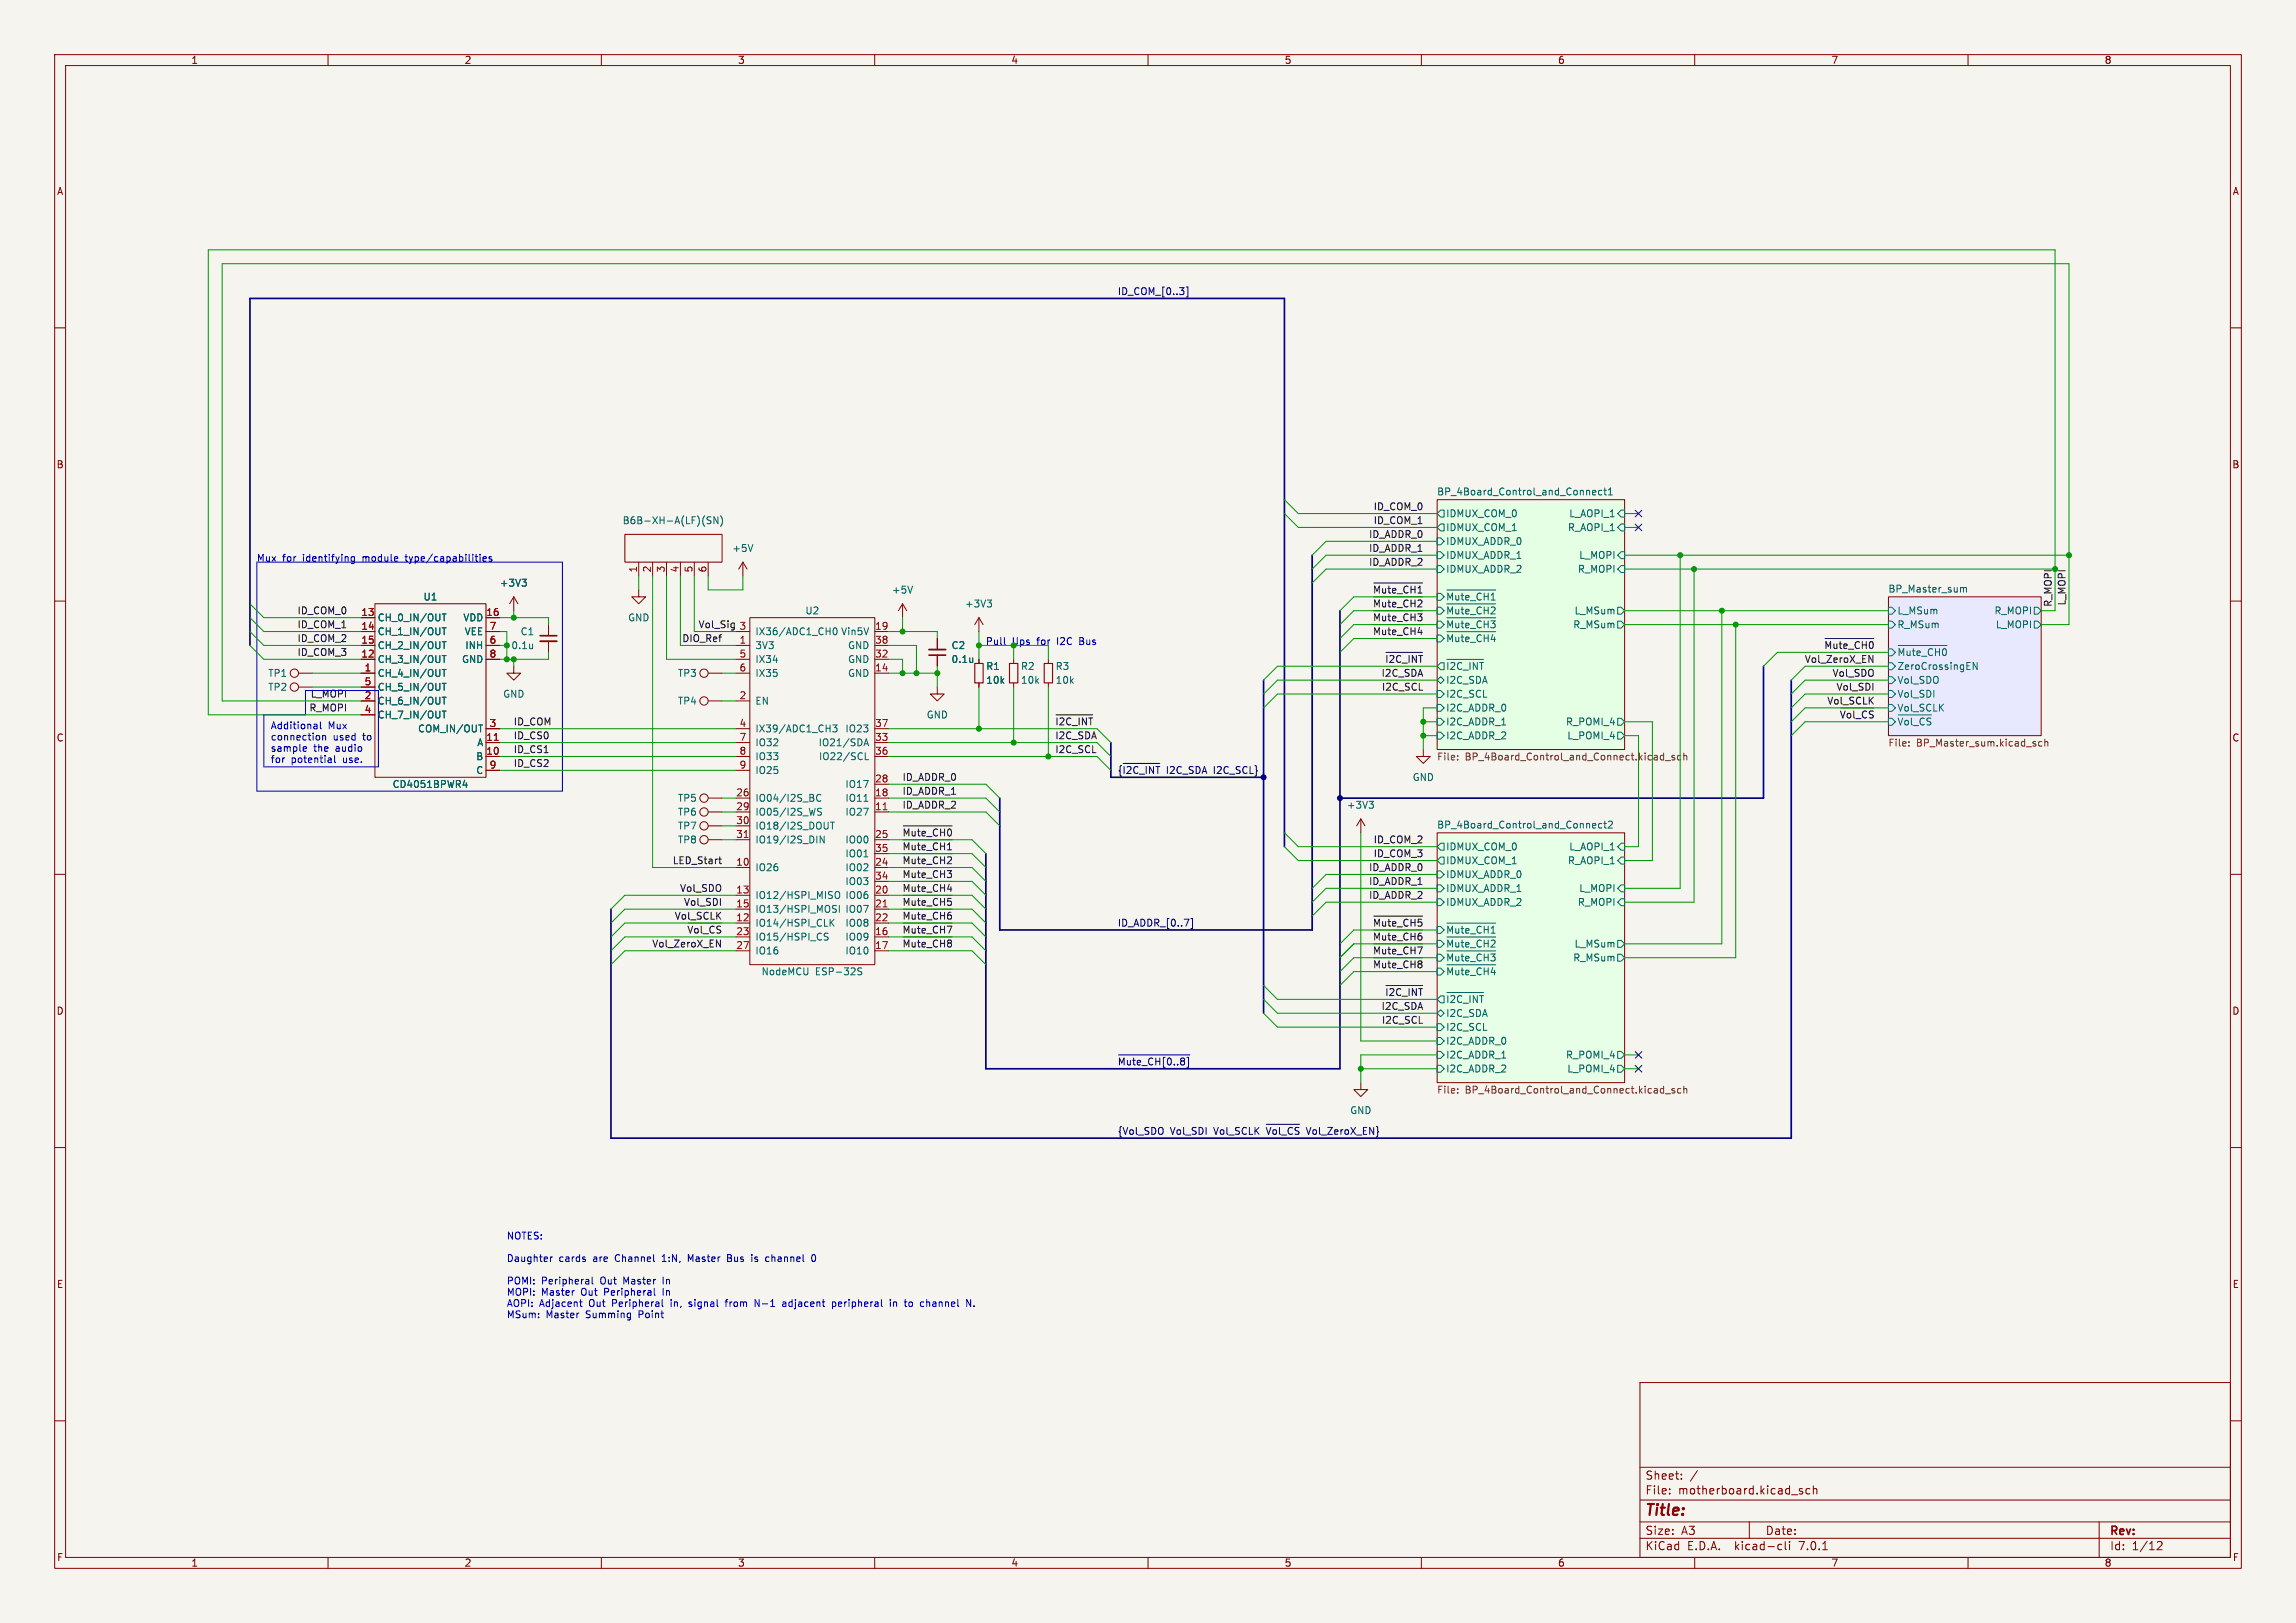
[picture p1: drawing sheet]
<svg xmlns="http://www.w3.org/2000/svg" width="420mm" height="297mm" viewBox="0 0 420 297" stroke-linecap="round" stroke-linejoin="round" font-family="sans-serif">
<defs><g id="words">
<text font-size="2.8" fill="#840000" x="301" y="277.8">Title:</text>
<g font-size="2.1" fill="#840000">
<text x="301" y="273.6">File:</text>
<text x="301" y="270.9">Sheet:</text>
<text x="307" y="273.6">motherboard.kicad_sch</text>
<text x="301" y="281">Size:</text>
<text x="307.6" y="281">A3</text>
<text x="323" y="281">Date:</text>
<text x="386" y="281.2">Rev:</text>
<text x="301" y="283.8">KiCad</text>
<text x="308.6" y="283.8">E.D.A.</text>
<text x="317.4" y="283.8">kicad-cli</text>
<text x="329.2" y="283.8">7.0.1</text>
<text x="386" y="283.8">Id:</text>
<text x="390" y="283.8">1/12</text>
</g>
<g font-size="1.8" fill="#840000">
<text x="35" y="11.8">1</text>
<text x="85" y="11.8">2</text>
<text x="135" y="11.8">3</text>
<text x="185" y="11.8">4</text>
<text x="235" y="11.8">5</text>
<text x="285" y="11.8">6</text>
<text x="335" y="11.8">7</text>
<text x="385" y="11.8">8</text>
<text x="10.4" y="35.8">A</text>
<text x="408.4" y="35.8">A</text>
<text x="10.3" y="85.8">B</text>
<text x="408.3" y="85.8">B</text>
<text x="10.3" y="135.8">C</text>
<text x="408.3" y="135.8">C</text>
<text x="10.3" y="185.8">D</text>
<text x="408.3" y="185.8">D</text>
<text x="10.4" y="235.8">E</text>
<text x="408.3" y="235.8">E</text>
<text x="10.4" y="285.8">F</text>
<text x="35" y="286.8">1</text>
<text x="85" y="286.8">2</text>
<text x="135" y="286.8">3</text>
<text x="185" y="286.8">4</text>
<text x="235" y="286.8">5</text>
<text x="285" y="286.8">6</text>
<text x="335" y="286.8">7</text>
<text x="385" y="286.8">8</text>
<text x="408.4" y="285.8">F</text>
</g>
<g font-size="1.8" fill="#000084">
<text x="204.5" y="54.1">ID_COM_[0..3]</text>
<text x="204.5" y="141.7">{~{I2C_INT}I2C_SDA</text>
<text x="222.1" y="141.7">I2C_SCL}</text>
<text x="204.5" y="169.6">ID_ADDR_[0..7]</text>
<text x="204.5" y="195">~{Mute_CH[0..8]}</text>
<text x="204.5" y="207.7">{Vol_SDO</text>
<text x="214.1" y="207.7">Vol_SDI</text>
<text x="222.1" y="207.7">Vol_SCLK</text>
<text x="231.9" y="207.7">~{Vol_CS}Vol_ZeroX_EN}</text>
</g>
<g font-size="1.8" fill="#0f0f0f">
<text x="251.2" y="96">ID_COM_1</text>
<text x="251.2" y="93.4">ID_COM_0</text>
<text x="250.3" y="98.5">ID_ADDR_0</text>
<text x="250.3" y="101.1">ID_ADDR_1</text>
<text x="250.3" y="103.6">ID_ADDR_2</text>
<text x="54.3" y="112.5">ID_COM_0</text>
<text x="251" y="108.7">~{Mute_CH1}</text>
<text x="251" y="111.2">~{Mute_CH2}</text>
<text x="251" y="113.8">~{Mute_CH3}</text>
<text x="375.4" y="111.2" transform="rotate(-90 375.4 111.2)">R_MOPI</text>
<text x="377.9" y="110.9" transform="rotate(-90 377.9 110.9)">L_MOPI</text>
<text x="54.3" y="115">ID_COM_1</text>
<text x="54.3" y="117.6">ID_COM_2</text>
<text x="124.7" y="117.6">DIO_Ref</text>
<text x="127.7" y="115">Vol_Sig</text>
<text x="251" y="116.3">~{Mute_CH4}</text>
<text x="333.6" y="118.8">~{Mute_CH0}</text>
<text x="54.3" y="120.1">ID_COM_3</text>
<text x="252.6" y="123.9">I2C_SDA</text>
<text x="253.3" y="121.4">~{I2C_INT}</text>
<text x="330" y="121.4">Vol_ZeroX_EN</text>
<text x="335.1" y="123.9">Vol_SDO</text>
<text x="56.5" y="130.3">R_MOPI</text>
<text x="56.7" y="127.7">L_MOPI</text>
<text x="252.7" y="126.5">I2C_SCL</text>
<text x="334.1" y="129">Vol_SCLK</text>
<text x="335.8" y="126.5">Vol_SDI</text>
<text x="336.4" y="131.5">~{Vol_CS}</text>
<text x="94" y="135.4">ID_CS0</text>
<text x="94" y="137.9">ID_CS1</text>
<text x="94" y="132.8">ID_COM</text>
<text x="193" y="135.4">I2C_SDA</text>
<text x="193" y="132.8">~{I2C_INT}</text>
<text x="193" y="137.9">I2C_SCL</text>
<text x="94" y="140.4">ID_CS2</text>
<text x="165.1" y="143">ID_ADDR_0</text>
<text x="165.1" y="148.1">ID_ADDR_2</text>
<text x="165.1" y="145.5">ID_ADDR_1</text>
<text x="165.1" y="153.1">~{Mute_CH0}</text>
<text x="165.1" y="155.7">~{Mute_CH1}</text>
<text x="251.2" y="154.4">ID_COM_2</text>
<text x="122.9" y="158.2">LED_Start</text>
<text x="165.1" y="158.2">~{Mute_CH2}</text>
<text x="165.1" y="160.8">~{Mute_CH3}</text>
<text x="250.3" y="159.5">ID_ADDR_0</text>
<text x="251.2" y="156.9">ID_COM_3</text>
<text x="124.3" y="163.3">Vol_SDO</text>
<text x="125" y="165.8">Vol_SDI</text>
<text x="165.1" y="163.3">~{Mute_CH4}</text>
<text x="165.1" y="165.8">~{Mute_CH5}</text>
<text x="250.3" y="164.6">ID_ADDR_2</text>
<text x="250.3" y="162">ID_ADDR_1</text>
<text x="119.2" y="173.5">Vol_ZeroX_EN</text>
<text x="123.3" y="168.4">Vol_SCLK</text>
<text x="125.6" y="170.9">~{Vol_CS} 23</text>
<text x="165.1" y="168.4">~{Mute_CH6}</text>
<text x="165.1" y="173.5">~{Mute_CH8}</text>
<text x="165.1" y="170.9">~{Mute_CH7}</text>
<text x="251" y="172.2">~{Mute_CH6}</text>
<text x="251" y="169.6">~{Mute_CH5}</text>
<text x="251" y="177.3">~{Mute_CH8}</text>
<text x="251" y="174.7">~{Mute_CH7}</text>
<text x="252.6" y="184.9">I2C_SDA</text>
<text x="253.3" y="182.3">~{I2C_INT}</text>
<text x="252.7" y="187.4">I2C_SCL</text>
</g>
<g font-size="1.8" fill="#006464">
<text x="262.9" y="90.7">BP_4Board_Control_and_Connect1</text>
<text x="264.5" y="94.8">IDMUX_COM_0</text>
<text x="286.9" y="94.8">L_AOPI_1</text>
<text x="113.8" y="96.1">B6B-XH-A(LF)(SN)</text>
<text x="133.9" y="101.2">+5V</text>
<text x="264.5" y="97.3">IDMUX_COM_1</text>
<text x="264.5" y="99.9">IDMUX_ADDR_0</text>
<text x="286.7" y="97.3">R_AOPI_1</text>
<text x="91.4" y="107.5">+3V3</text>
<text x="264.5" y="102.4">IDMUX_ADDR_1</text>
<text x="264.5" y="105">IDMUX_ADDR_2</text>
<text x="288.5" y="105">R_MOPI</text>
<text x="288.7" y="102.4">L_MOPI</text>
<text x="69.1" y="113.9">CH_0_IN/OUT</text>
<text x="77.4" y="110">U1</text>
<text x="84.6" y="113.9">VDD</text>
<text x="114.8" y="113.9">GND</text>
<text x="147.3" y="112.6">U2</text>
<text x="163.1" y="108.8">+5V</text>
<text x="176.5" y="111.3">+3V3</text>
<text x="264.5" y="113.2">~{Mute_CH2}</text>
<text x="264.5" y="110.7">~{Mute_CH1}</text>
<text x="287.9" y="112.6">L_MSum</text>
<text x="345.4" y="108.5">BP_Master_sum</text>
<text x="347.1" y="112.6">L_MSum</text>
<text x="364.7" y="112.6">R_MOPI</text>
<text x="69.1" y="116.4">CH_1_IN/OUT</text>
<text x="69.1" y="118.9">CH_2_IN/OUT</text>
<text x="84.9" y="116.4">VEE</text>
<text x="85" y="118.9">INH</text>
<text x="93.5" y="118.9">0.1u</text>
<text x="95.2" y="116.4">C1</text>
<text x="138.2" y="118.9">3V3</text>
<text x="138.2" y="116.4">IX36/ADC1_CH0</text>
<text x="153.7" y="116.4">Vin5V</text>
<text x="155" y="118.9">GND</text>
<text x="174" y="118.9">C2</text>
<text x="264.5" y="115.7">~{Mute_CH3}</text>
<text x="264.5" y="118.3">~{Mute_CH4}</text>
<text x="287.7" y="115.1">R_MSum</text>
<text x="347.1" y="115.1">R_MSum</text>
<text x="364.9" y="115.1">L_MOPI</text>
<text x="49" y="124">TP1</text>
<text x="69.1" y="124">CH_4_IN/OUT</text>
<text x="69.1" y="121.5">CH_3_IN/OUT</text>
<text x="84.4" y="121.5">GND</text>
<text x="123.9" y="124">TP3</text>
<text x="138.2" y="121.5">IX34</text>
<text x="138.2" y="124">IX35</text>
<text x="155" y="124">GND</text>
<text x="155" y="121.5">GND</text>
<text x="174" y="121.5">0.1u</text>
<text x="180.3" y="122.7">R1</text>
<text x="180.3" y="125.3">10k</text>
<text x="186.7" y="122.7">R2</text>
<text x="186.7" y="125.3">10k</text>
<text x="193" y="122.7">R3</text>
<text x="193" y="125.3">10k</text>
<text x="264.5" y="125.3">I2C_SDA</text>
<text x="264.5" y="123.4">~{I2C_INT}</text>
<text x="347.1" y="122.7">ZeroCrossingEN</text>
<text x="347.1" y="120.8">~{Mute_CH0}</text>
<text x="347.1" y="125.3">Vol_SDO</text>
<text x="49" y="126.6">TP2</text>
<text x="69.1" y="129.1">CH_6_IN/OUT</text>
<text x="69.1" y="131.6">CH_7_IN/OUT</text>
<text x="69.1" y="126.6">CH_5_IN/OUT</text>
<text x="92" y="127.8">GND</text>
<text x="123.9" y="129.1">TP4</text>
<text x="138.2" y="129.1">EN</text>
<text x="169.5" y="131.6">GND</text>
<text x="264.5" y="127.8">I2C_SCL</text>
<text x="264.5" y="130.4">I2C_ADDR_0</text>
<text x="347.1" y="130.4">Vol_SCLK</text>
<text x="347.1" y="127.8">Vol_SDI</text>
<text x="76.4" y="134.2">COM_IN/OUT</text>
<text x="87.2" y="136.7">A</text>
<text x="138.2" y="134.2">IX39/ADC1_CH3</text>
<text x="138.2" y="136.7">IO32</text>
<text x="149.6" y="136.7">IO21/SDA</text>
<text x="154.5" y="134.2">IO23</text>
<text x="264.5" y="135.4">I2C_ADDR_2</text>
<text x="264.5" y="132.9">I2C_ADDR_1</text>
<text x="286.3" y="132.9">R_POMI_4</text>
<text x="286.6" y="135.4">L_POMI_4</text>
<text x="347.1" y="133.5">~{Vol_CS}</text>
<text x="87" y="139.3">B</text>
<text x="87" y="141.8">C</text>
<text x="138.2" y="139.3">IO33</text>
<text x="138.2" y="141.8">IO25</text>
<text x="149.7" y="139.3">IO22/SCL</text>
<text x="258.4" y="143.1">GND</text>
<text x="71.8" y="144.3">CD4051BPWR4</text>
<text x="123.9" y="146.9">TP5</text>
<text x="123.9" y="149.4">TP6</text>
<text x="138.2" y="146.9">IO04/I2S_BC</text>
<text x="138.2" y="149.4">IO05/I2S_WS</text>
<text x="154.5" y="149.4">IO27</text>
<text x="154.5" y="146.9">IO11</text>
<text x="154.5" y="144.3">IO17</text>
<text x="246.3" y="148.1">+3V3</text>
<text x="123.9" y="154.5">TP8</text>
<text x="123.9" y="152">TP7</text>
<text x="138.2" y="152">IO18/I2S_DOUT</text>
<text x="138.2" y="154.5">IO19/I2S_DIN</text>
<text x="154.5" y="154.5">IO00</text>
<text x="262.9" y="151.7">BP_4Board_Control_and_Connect2</text>
<text x="264.5" y="155.8">IDMUX_COM_0</text>
<text x="286.9" y="155.8">L_AOPI_1</text>
<text x="138.2" y="159.6">IO26</text>
<text x="154.5" y="159.6">IO02</text>
<text x="154.5" y="157">IO01</text>
<text x="264.5" y="158.3">IDMUX_COM_1</text>
<text x="264.5" y="160.8">IDMUX_ADDR_0</text>
<text x="286.7" y="158.3">R_AOPI_1</text>
<text x="138.2" y="164.7">IO12/HSPI_MISO</text>
<text x="138.2" y="167.2">IO13/HSPI_MOSI</text>
<text x="154.5" y="164.7">IO06</text>
<text x="154.5" y="167.2">IO07</text>
<text x="154.5" y="162.1">IO03</text>
<text x="264.5" y="163.4">IDMUX_ADDR_1</text>
<text x="264.5" y="165.9">IDMUX_ADDR_2</text>
<text x="288.5" y="165.9">R_MOPI</text>
<text x="288.7" y="163.4">L_MOPI</text>
<text x="138.2" y="169.7">IO14/HSPI_CLK</text>
<text x="138.2" y="172.3">IO15/HSPI_CS</text>
<text x="154.5" y="172.3">IO09</text>
<text x="154.5" y="169.7">IO08</text>
<text x="264.5" y="171.6">~{Mute_CH1}</text>
<text x="287.9" y="173.5">L_MSum</text>
<text x="138.2" y="174.8">IO16</text>
<text x="139.2" y="178.6">NodeMCU</text>
<text x="149.1" y="178.6">ESP-32S</text>
<text x="154.5" y="174.8">IO10</text>
<text x="264.5" y="176.7">~{Mute_CH3}</text>
<text x="264.5" y="179.2">~{Mute_CH4}</text>
<text x="264.5" y="174.2">~{Mute_CH2}</text>
<text x="287.7" y="176.1">R_MSum</text>
<text x="264.5" y="184.3">~{I2C_INT}</text>
<text x="264.5" y="188.8">I2C_SCL</text>
<text x="264.5" y="191.3">I2C_ADDR_0</text>
<text x="264.5" y="186.2">I2C_SDA</text>
<text x="264.5" y="196.4">I2C_ADDR_2</text>
<text x="264.5" y="193.9">I2C_ADDR_1</text>
<text x="286.3" y="193.9">R_POMI_4</text>
<text x="286.6" y="196.4">L_POMI_4</text>
<text x="246.9" y="204">GND</text>
</g>
<g font-size="1.8" fill="#0000c2">
<text x="47" y="102.9">Mux</text>
<text x="51.7" y="102.9">for</text>
<text x="55.5" y="102.9">identifying</text>
<text x="66.5" y="102.9">module</text>
<text x="74.5" y="102.9">type/capabilities</text>
<text x="180.3" y="118.1">Pull</text>
<text x="189.8" y="118.1">for</text>
<text x="193.5" y="118.1">I2C</text>
<text x="197.7" y="118.1">Bus</text>
<text x="49.5" y="133.5">Additional</text>
<text x="49.5" y="135.6">connection</text>
<text x="49.5" y="137.6">sample</text>
<text x="57.4" y="137.6">the</text>
<text x="60.1" y="133.5">Mux</text>
<text x="61" y="135.6">used</text>
<text x="61.5" y="137.6">audio</text>
<text x="66.5" y="135.6">to</text>
<text x="49.5" y="139.7">for</text>
<text x="53.3" y="139.7">potential</text>
<text x="62.8" y="139.7">use.</text>
<text x="92.7" y="226.9">NOTES:</text>
<text x="92.7" y="231">Daughter</text>
<text x="102.3" y="231">cards</text>
<text x="108.6" y="231">are</text>
<text x="112.7" y="231">Channel</text>
<text x="121.4" y="231">1:N,</text>
<text x="126.2" y="231">Master</text>
<text x="133.6" y="231">Bus</text>
<text x="138.1" y="231">is</text>
<text x="140.8" y="231">channel</text>
<text x="149.4" y="231">0</text>
<text x="92.7" y="235.1">POMI:</text>
<text x="92.7" y="237.2">MOPI:</text>
<text x="92.7" y="239.2">AOPI:</text>
<text x="98.7" y="239.2">Adjacent</text>
<text x="99.1" y="235.1">Peripheral</text>
<text x="99.1" y="237.2">Master</text>
<text x="106.4" y="237.2">Out</text>
<text x="107.8" y="239.2">Out</text>
<text x="109.9" y="235.1">Out</text>
<text x="110.7" y="237.2">Peripheral</text>
<text x="112.1" y="239.2">Peripheral</text>
<text x="114.2" y="235.1">Master</text>
<text x="121.5" y="235.1">In</text>
<text x="121.5" y="237.2">In</text>
<text x="123" y="239.2">in,</text>
<text x="126.4" y="239.2">signal</text>
<text x="133.3" y="239.2">from</text>
<text x="138.7" y="239.2">N-1</text>
<text x="143.9" y="239.2">adjacent</text>
<text x="153.1" y="239.2">peripheral</text>
<text x="163.8" y="239.2">in</text>
<text x="166.7" y="239.2">to</text>
<text x="169.6" y="239.2">channel</text>
<text x="178.2" y="239.2">N.</text>
<text x="92.7" y="241.3">MSum:</text>
<text x="99.9" y="241.3">Master</text>
<text x="107.2" y="241.3">Summing</text>
<text x="117" y="241.3">Point</text>
</g>
<g font-size="1.8" fill="#a90000">
<text x="116.6" y="104.8" transform="rotate(-90 116.6 104.8)">1</text>
<text x="119.1" y="104.8" transform="rotate(-90 119.1 104.8)">2</text>
<text x="121.7" y="104.8" transform="rotate(-90 121.7 104.8)">3</text>
<text x="124.2" y="104.8" transform="rotate(-90 124.2 104.8)">4</text>
<text x="126.7" y="104.8" transform="rotate(-90 126.7 104.8)">5</text>
<text x="129.3" y="104.8" transform="rotate(-90 129.3 104.8)">6</text>
<text x="66" y="112.8">13</text>
<text x="88.9" y="112.8">16</text>
<text x="66" y="115.3">14</text>
<text x="66" y="117.9">15</text>
<text x="89.5" y="117.9">6</text>
<text x="89.5" y="115.3">7</text>
<text x="135.2" y="117.9">1</text>
<text x="135.2" y="115.3">3</text>
<text x="160" y="115.3">19</text>
<text x="160" y="117.9">38</text>
<text x="66" y="120.4">12</text>
<text x="66.6" y="122.9">1</text>
<text x="66.6" y="125.5">5</text>
<text x="89.5" y="120.4">8</text>
<text x="135.2" y="120.4">5</text>
<text x="135.2" y="122.9">6</text>
<text x="160" y="122.9">14</text>
<text x="160" y="120.4">32</text>
<text x="66.6" y="128">2</text>
<text x="66.6" y="130.6">4</text>
<text x="135.2" y="128">2</text>
<text x="88.9" y="135.6">11</text>
<text x="89.5" y="133.1">3</text>
<text x="135.2" y="133.1">4</text>
<text x="135.2" y="135.6">7</text>
<text x="160" y="135.6">33</text>
<text x="160" y="133.1">37</text>
<text x="88.9" y="138.2">10</text>
<text x="89.5" y="140.7">9</text>
<text x="135.2" y="138.2">8</text>
<text x="135.2" y="140.7">9</text>
<text x="160" y="143.3">28</text>
<text x="160" y="138.2">36</text>
<text x="134.6" y="145.8">26</text>
<text x="134.6" y="148.3">29</text>
<text x="160" y="148.3">11</text>
<text x="160" y="145.8">18</text>
<text x="134.6" y="150.9">30</text>
<text x="134.6" y="153.4">31</text>
<text x="160" y="153.4">25</text>
<text x="160" y="156">35</text>
<text x="134.6" y="158.5">10</text>
<text x="160" y="158.5">24</text>
<text x="160" y="161">34</text>
<text x="134.6" y="163.6">13</text>
<text x="134.6" y="166.1">15</text>
<text x="160" y="163.6">20</text>
<text x="160" y="166.1">21</text>
<text x="134.6" y="168.7">12</text>
<text x="134.6" y="173.7">27</text>
<text x="160" y="171.2">16</text>
<text x="160" y="173.7">17</text>
<text x="160" y="168.7">22</text>
</g>
<text font-size="1.8" fill="#009600" x="185.2" y="118.1">Ups</text>
<g font-size="1.8" fill="#725600">
<text x="345.4" y="136.9">File:</text>
<text x="350.6" y="136.9">BP_Master_sum.kicad_sch</text>
<text x="262.9" y="139.4">File:</text>
<text x="268" y="139.4">BP_4Board_Control_and_Connect.kicad_sch</text>
<text x="262.9" y="200.4">File:</text>
<text x="268" y="200.4">BP_4Board_Control_and_Connect.kicad_sch</text>
</g>
</g></defs>
<path d="M0 0h420v297h-420z" fill="#f5f4ef" stroke="#f5f4ef" stroke-width=".18"/>
<g fill="none" stroke="#840000" stroke-width=".18">
<path d="M10 10h400v277h-400zM12 12h396v273h-396zM60 10v2M110 10v2M160 10v2M210 10v2M260 10v2M310 10v2M360 10v2M10 60h2M408 60h2M114.3 97.8h17.8v5.1h-17.8z"/>
<path d="M262.9 91.4h34.3v45.8h-34.3zM10 110h2M66 113h2.6M66 115.6h2.6M66 118.1h2.6M68.6 110.5h20.3v31.7h-20.3zM88.9 113h2.5M88.9 115.6h2.5M88.9 118.1h2.5M94 109.2l-.8 1.3M94 109.2v2.6M94 109.2l.7 1.3"/>
<path d="M100.3 114.3v2M100.3 117.3v2.1M116.8 108v1.2h1.3l-1.3 1.3-1.2-1.3h1.2M116.8 102.9v2.5M119.4 102.9v2.5M121.9 102.9v2.5M124.5 102.9v2.5M127 102.9v2.5M129.5 102.9v2.5M134.6 115.6h2.6M134.6 118.1h2.6M135.9 102.9l-.8 1.2"/>
<path d="M135.9 102.9v2.5M135.9 102.9l.8 1.2M137.2 113h22.8v63.5h-22.8zM160 115.6h2.6M160 118.1h2.6M165.1 110.5l-.8 1.3M165.1 110.5v2.5M165.1 110.5l.8 1.3M171.4 116.8v2.1M171.4 119.9v2M179.1 113v2.6M179.1 113l-.8 1.3"/>
<path d="M179.1 113l.7 1.3M345.4 109.2h28v25.4h-28zM408 110h2M54.6 123.2h2.5M54.6 125.7h2.5M66 123.2h2.6M66 120.7h2.6M66 128.3h2.6M66 130.8h2.6M66 125.7h2.6M88.9 138.4h2.5M88.9 135.9h2.5"/>
<path d="M88.9 120.7h2.5M88.9 133.4h2.5M94 121.9v1.3h-1.3l1.3 1.3 1.2-1.3h-1.2M129.5 123.2h2.6M129.5 128.3h2.6M134.6 123.2h2.6M134.6 138.4h2.6M134.6 135.9h2.6M134.6 120.7h2.6M134.6 128.3h2.6M134.6 133.4h2.6M160 123.2h2.6"/>
<path d="M160 138.4h2.6M160 135.9h2.6M160 120.7h2.6M160 133.4h2.6M171.4 125.7v1.3h1.3l-1.3 1.3-1.2-1.3h1.2M179.1 120.7v.7M179.1 125v.7M185.4 120.7v.7M185.4 125v.7M191.8 120.7v.7M191.8 125v.7M260.3 137.2v1.2h1.3l-1.3 1.3-1.2-1.3h1.2"/>
<path d="M10 160h2M88.9 141h2.5M129.5 146.1h2.6M129.5 153.7h2.6M129.5 148.6h2.6M129.5 151.1h2.6M134.6 141h2.6M134.6 146.1h2.6M134.6 153.7h2.6M134.6 158.8h2.6M134.6 148.6h2.6M134.6 151.1h2.6"/>
<path d="M160 146.1h2.6M160 153.7h2.6M160 158.8h2.6M160 148.6h2.6M160 143.5h2.6M160 156.2h2.6M248.9 149.9l-.7 1.2M248.9 149.9v2.5M248.9 149.9l.8 1.2M262.9 152.4h34.3v45.7h-34.3zM408 160h2M134.6 168.9h2.6"/>
<path d="M134.6 163.8h2.6M134.6 166.4h2.6M134.6 171.5h2.6M134.6 174h2.6M160 168.9h2.6M160 163.8h2.6M160 166.4h2.6M160 171.5h2.6M160 174h2.6M160 161.3h2.6M248.9 198.1v1.3h1.3l-1.3 1.3-1.3-1.3h1.3M10 210h2"/>
<path d="M408 210h2M10 260h2M300 253h108v32h-108zM408 260h2M300 278.5h108M300 274.5h108M300 268.5h108M305.4 273.3v.1M305.4 272.5v.1M307.6 270.6v.1M307.6 269.8v.1M310.5 269.1l-1.3 2"/>
<path d="M320 278.5v3M329.2 272.8l.4 .1 .2 .2-.1 .2-.4 .1M329.2 272.5h.5M331.1 272.5l-.5-.1-.3 .3v.4l.2 .2h.6M331.7 272.5l.2-.1 .4 .1v.9M331.7 271.9v1.5M384 278.5v6.5M60 285v2M110 285v2M160 285v2M210 285v2M260 285v2"/>
<path d="M300 281.5h108M310 285v2M325.5 282.6l.4 .1M325.9 283.5l-.4 .1M326.6 282.1v1.3l.2 .2M327.3 282.1v.1M327.3 282.6v1M333.4 283.6h.9M360 285v2M394.6 282.2l.6-.1 .2 .1 .1 .3-.9 1.1h.9"/>
<circle cx="53.8" cy="123.2" r=".76"/>
<circle cx="53.8" cy="125.7" r=".76"/>
<circle cx="128.8" cy="123.2" r=".76"/>
<circle cx="128.8" cy="128.3" r=".76"/>
<circle cx="128.8" cy="146" r=".76"/>
<circle cx="128.8" cy="151.1" r=".76"/>
<circle cx="128.8" cy="148.6" r=".76"/>
<circle cx="128.8" cy="153.7" r=".76"/>
</g>
<path d="M345.4 109.2h28v25.4h-28z" fill="#e8e8ff" stroke="#e8e8ff" stroke-width=".18"/>
<path d="M262.9 91.4h34.3v45.8h-34.3z" fill="#e5ffe5" stroke="#e5ffe5" stroke-width=".18"/>
<path d="M262.9 152.4h34.3v45.7h-34.3z" fill="#e6ffe6" stroke="#e6ffe6" stroke-width=".18"/>
<g fill="none" stroke="#006464" stroke-width=".18">
<path d="M129.3 94.9l.8 .6-.3 .3h-.5M130.1 94.6h-.5l-.3 .2M131.3 94.6v1.2l-.7-1.2v1.2M131.8 94.4a1.46 1.46 0 0 1 0 1.9M137.7 99.6l-.4 1.3M262.9 98.4h.6l.7 .7-.7 .6h-.6zM263.5 95.9h.7v1.3h-.7l-.6-.7zM263.5 93.3h.7v1.3h-.7l-.6-.6zM291.4 90.5h.5M291.4 89.8l.3-.1 .2 .3-.6 .1M293 89.8l-.4-.1-.2 .3 .1 .5h.5M293.4 89.7h.5"/>
<path d="M293.6 89.3v1.1l.3 .2M294.2 90.6h.7M294.2 89.7l.4-.4v1.3M296.5 93.3h.7v1.3h-.7l-.6-.6zM296.5 95.9h.7v1.3h-.7l-.6-.7zM80.9 120h.7M80.9 112.3h.7M80.9 114.9h.7M80.9 117.4h.7M81.2 112.3v1.3M81.2 114.9v1.3M81.2 117.4v1.3"/>
<path d="M81.2 120v1.2M95.5 106h.8l-.4 .5M96 106.5l.3 .2v.3l-.3 .3M152.5 115l.2-.1a.68 .68 0 0 1 .4 .6 .68 .68 0 0 1-.4 .7l-.3-.5zM166.9 107.3l-.4 1.2M180.6 109.8h.8l-.5 .5M181.1 110.3l.3 .2v.3l-.3 .3M262.9 113.7h.6l.7 .6-.7 .6h-.6zM262.9 116.2h.6l.7 .6-.7 .7h-.6zM262.9 111.1h.6l.7 .7-.7 .6h-.6zM262.9 108.6h.6l.7 .6-.7 .7h-.6zM262.9 101h.6l.7 .6-.7 .6h-.6z"/>
<path d="M262.9 103.5h.6l.7 .6-.7 .7h-.6zM264.7 113h8.9M264.7 115.6h8.9M264.7 110.5h8.9M264.7 108h8.9M264.8 109.8v-1.3l.5 .9 .4-.9v1.3M264.8 112.3v-1.2l.5 .9 .4-.9v1.2M264.8 114.9v-1.3l.5 .9 .4-.9v1.3M264.8 117.4v-1.2l.5 .9 .4-.9v1.2M267.4 108.5v1.1M267.4 111.1v1.1M267.4 113.6v1.1"/>
<path d="M267.4 116.2v1M271 108.7l-.4-.2-.4 .3M271.5 108.5v1.3M271.5 111.1v1.2M271.5 113.6v1.3M271.5 116.2v1.2M272.2 108.5v1.3M272.2 111.1v1.2M272.2 113.6v1.3M272.2 116.2v1.2M272.9 108.8l.2-.3v1.3M273.1 116.1l-.3 .9"/>
<path d="M295.9 111.1h.6l.7 .7-.7 .6h-.6zM295.9 113.7h.6l.7 .6-.7 .6h-.6zM296.5 101h.7v1.2h-.7l-.6-.6zM296.5 103.5h.7v1.3h-.7l-.6-.7zM345.4 111.1h.7l.6 .7-.6 .6h-.7zM345.4 113.7h.7l.6 .6-.6 .6h-.7zM345.4 118.7h.7l.6 .7-.6 .6h-.7zM347.2 118.1h9M347.4 120v-1.3l.4 .9 .4-.9v1.3M350 118.7v1.1M353.5 118.8l-.4-.1-.3 .3M354 118.7v1.3"/>
<path d="M354.8 118.7v1.3M355.4 118.9l.2-.2 .4 .2M359 107.5l.2 .2M359.2 107.7v.7M359.2 107.7l.1-.2 .4 .1v.8M372.1 113.7h.6l.7 .6-.7 .6h-.6zM372.1 111.1h.6l.7 .7-.7 .6h-.6zM80.9 122.5h.7M80.9 127.6h.7M80.9 130.1h.7M80.9 125h.7M81.2 122.5v1.3"/>
<path d="M81.2 125v1.3M81.2 127.6v1.3M81.2 130.1v1.3M87.5 132.7h.8M152.3 132.7h.8l-.4 .5 .4 .1v.5l-.2 .1-.6-.1M158 136.5l.5-1.3 .4 1.3M158.2 136.1h.6M158.3 137.7v1.3h.6M262.9 134h.6l.7 .6-.7 .7h-.6zM262.9 131.4h.6l.7 .7-.7 .6h-.6zM262.9 126.4h.6l.7 .6-.7 .6h-.6zM262.9 128.9h.6l.7 .6-.7 .7h-.6z"/>
<path d="M263.5 123.8l.7 .7-.7 .6-.6-.6zM263.5 121.3h.7v1.3h-.7l-.6-.7zM264.7 120.7h6.7M264.8 121.2v1.3M265.4 121.4l.5-.2 .2 .3M267.4 121.4l-.4-.2-.3 .3M268.9 121.2v1.3M270.2 121.2v1.3l-.7-1.3v1.3M270.6 121.2h.8M271 121.2v1.3M295.9 134h.6l.7 .6-.7 .7h-.6zM295.9 131.4h.6l.7 .7-.7 .6h-.6z"/>
<path d="M345.4 121.3h.7l.6 .6-.6 .7h-.7zM345.4 123.8h.7l.6 .7-.6 .6h-.7zM345.4 128.9h.7l.6 .6-.6 .7h-.7zM345.4 131.4h.7l.6 .7-.6 .6h-.7zM345.4 126.4h.7l.6 .6-.6 .6h-.7zM347.2 131.4l.4 1.3 .5-1.3M347.2 130.8h6.1M349.6 131.4v1.1M352 131.5l-.4-.1-.3 .3M353.2 131.5l-.5-.1-.2 .2M361.7 121.2v1.3l-.8-1.3v1.3M84.7 143.7h.8"/>
<path d="M85.3 143.3v.8M150.2 145.5a.6 .6 0 0 0-.9 .4 .6 .6 0 0 0 .6 .7l.3-.1M150.3 148l-.5-.1-.3 .2 .2 .4 .5 .2v.4l-.2 .1-.5-.1M150.8 153v1.3l-.8-1.3v1.3M151.9 150.4h.7M152.3 150.4v1.3M158 146.6h.8M158 156.8h.8M250.4 146.6h.8l-.4 .5M251 147.1l.2 .3v.3l-.2 .2M262.9 159.4h.6l.7 .6-.7 .7h-.6zM263.5 156.8h.7v1.3h-.7l-.6-.6z"/>
<path d="M263.5 154.3h.7v1.3h-.7l-.6-.7zM291.5 150.7h.4v.3l-.6 .1M291.9 151.5h-.4M293 150.7h-.4l-.2 .2 .1 .6h.5M293.4 150.7h.5M293.6 150.3v1.1l.3 .1M294.2 150.4l.5-.1 .2 .3-.7 .9h.7M296.5 154.3h.7v1.3h-.7l-.6-.7zM296.5 156.8h.7v1.3h-.7l-.6-.6zM151.5 170.8h-.5l-.2 .1v.4l.6 .2 .1 .3-.3 .2h-.4M151.8 168.2v1.3M152 168.8l.6 .7"/>
<path d="M152.5 166.3l.4 .1 .1 .3-.2 .3h-.4M152.5 165.7h.5M152.6 168.2l-.8 .8M152.9 163.2l.2-.1a.43 .43 0 0 1 .5 .5v.4a.42 .42 0 0 1-.4 .4 .42 .42 0 0 1-.4-.4v-.4zM153.5 165.7v1.3M156.9 177.5l.7 .5-.2 .4-.5-.1M157.6 177.2l-.5-.1-.2 .3M262.9 174.6h.6l.7 .7-.7 .6h-.6zM262.9 177.2h.6l.7 .6-.7 .6h-.6zM262.9 172.1h.6l.7 .6-.7 .7h-.6zM262.9 169.5h.6l.7 .7-.7 .6h-.6zM262.9 161.9h.6l.7 .7-.7 .6h-.6z"/>
<path d="M262.9 164.5h.6l.7 .6-.7 .6h-.6zM264.7 174h8.9M264.7 176.5h8.9M264.7 171.5h8.9M264.7 168.9h8.9M264.8 170.8v-1.3l.5 .9 .4-.9v1.3M264.8 173.3v-1.3l.5 .9 .4-.9v1.3M264.8 175.8v-1.2l.5 .9 .4-.9v1.2M264.8 178.4v-1.3l.5 .9 .4-.9v1.3M267.4 169.5v1.1M267.4 172v1.1M267.4 174.6v1.1"/>
<path d="M267.4 177.1v1.1M271 169.6l-.4-.1-.4 .3M271.5 169.5v1.3M271.5 172v1.3M271.5 174.6v1.2M271.5 177.1v1.3M272.2 169.5v1.3M272.2 172v1.3M272.2 174.6v1.2M272.2 177.1v1.3M272.9 169.8l.2-.3v1.3M273.1 177.1l-.3 .9"/>
<path d="M295.9 172.1h.6l.7 .6-.7 .7h-.6zM295.9 174.6h.6l.7 .7-.7 .6h-.6zM296.5 161.9h.7v1.3h-.7l-.6-.6zM296.5 164.5h.7v1.2h-.7l-.6-.6zM262.9 194.9h.6l.7 .7-.7 .6h-.6zM262.9 192.4h.6l.7 .6-.7 .7h-.6zM262.9 187.3h.6l.7 .7-.7 .6h-.6zM262.9 189.9h.6l.7 .6-.7 .6h-.6zM262.9 185.4l.6-.6 .7 .6-.7 .7zM263.5 182.2h.7v1.3h-.7l-.6-.6zM264.7 181.6h6.7M264.8 182.2v1.3"/>
<path d="M265.4 182.3l.5-.1 .2 .2M267.4 182.3l-.4-.1-.3 .3M268.9 182.2v1.3M270.2 182.2v1.3l-.7-1.3v1.3M270.6 182.2h.8M271 182.2v1.3M295.9 194.9h.6l.7 .7-.7 .6h-.6zM295.9 192.4h.6l.7 .6-.7 .7h-.6z"/>
</g>
<g fill="none" stroke="#725600" stroke-width=".18">
<path d="M266.6 139v.1M266.6 138.3v.1M304 138.2l.3 .1M304.3 137.8v1.3M304.3 139l-.3 .1M304.6 139.2h1M306.3 138.3l-.3-.1-.2 .2 .1 .2 .4 .1v.3h-.5M307.5 138.3l-.4-.1-.2 .3 .1 .5h.5M308 138.3l.2-.1 .3 .1v.8M308 137.8v1.3M349.2 136.4v.1M349.2 135.7v.2"/>
<path d="M373.5 135.7h-.4l-.2 .2 .1 .6h.5M374 135.8l.2-.1h.3l.1 .8M374 135.3v1.2M266.6 199.9v.1M266.6 199.2v.2M304 199.2h.3M304.3 198.8v1.2M304.3 200h-.3M306.3 199.2h-.3l-.2 .2 .1 .2 .4 .1v.3h-.5M307.5 199.2h-.4l-.2 .2 .1 .6h.5M308 198.8v1.2M308 199.3l.2-.1h.3v.8"/>
<path d="M304.6 200.2h1"/>
</g>
<path d="M90.4 135.5h.7M136.1 153.3h.8M161.5 148.2h.8M161.5 166h.8" fill="none" stroke="#a90000" stroke-width=".18"/>
<path d="M178.3 121.4h1.5v3.6h-1.5zM184.7 121.4h1.5v3.6h-1.5zM191 121.4h1.5v3.6h-1.5z" fill="none" stroke="#840000" stroke-width=".2"/>
<path d="M98.8 117.3h3.1M169.9 118.9h3.1" fill="none" stroke="#840000" stroke-width=".33"/>
<path d="M98.8 116.3h3.1M169.9 119.9h3.1" fill="none" stroke="#840000" stroke-width=".3"/>
<g fill="none" stroke="#0f0f0f" stroke-width=".18">
<path d="M134.2 114l.1 .1M134.3 114v1.2M134.3 114.8l-.1 .1M251.3 106.7h8.9M251.3 109.2h8.9M251.3 114.3h8.9M251.3 111.8h8.9M253.5 119.4h6.7M333.8 116.8h9M341.9 120l.7 1.2v-1.2M193.2 130.8h6.7M336.7 129.5h6.1"/>
<path d="M131.5 157.2h.5M131.7 157.9l.3 .2M165.2 151.1h9M165.2 156.2h9M165.2 158.8h9M165.2 153.7h9M125.9 168.9h6.1M131.1 172l.7 1.3v-1.3M165.2 168.9h9M165.2 166.4h9M165.2 171.5h9M165.2 161.3h9"/>
<path d="M165.2 163.8h9M251.3 170.2h8.9M251.3 175.3h8.9M251.3 172.7h8.9M251.3 167.6h8.9M253.5 180.3h6.7"/>
</g>
<g fill="none" stroke="#000084" stroke-width=".18">
<path d="M217 52.5h.3v1.8h-.3M299.1 93.4l1.2 1.2M299.1 95.9l1.2 1.2M300.3 93.4l-1.2 1.2M300.3 95.9l-1.2 1.2M205.4 139.7h6.7M217.8 168.1h.3v1.8h-.3M204.6 193h13M299.1 195l1.2 1.2M299.1 192.4l1.2 1.2M300.3 195l-1.2 1.2M300.3 192.4l-1.2 1.2"/>
<path d="M231.6 205.7h6.1"/>
</g>
<g fill="none" stroke="#0000c2" stroke-width=".18">
<path d="M47 102.9h55.9v41.9h-55.9zM64.8 101.9v1l-.2 .2h-.3M64.8 101.9h-.3l-.3 .2 .1 .6h.5M87.8 101.4v.2M87.8 101.9v.8M88.4 102.3l.6-.1-.1-.3h-.4l-.1 .1v.7h.5M89.9 101.9h-.3l-.2 .1 .1 .2 .4 .2v.3h-.5M183.8 117.9l.1 .1M48.3 130.8h7.6v-4.4h13.3v13.9h-20.9zM55.6 136.6l.4 .1 .1 .2-.6 .2M56 137.4l-.4 .1M57.6 132.5h.2l.2 .2v.7"/>
<path d="M58 133.3l-.4 .1M58 132.8l-.4 .1M58.6 132.1v1.1l.2 .2M59 134.6v.8M59 134.7l.2-.1h.3l.1 .8M60.4 138.7l.2 .2v.6M60.6 139.5h-.4M60.6 139l-.4 .1M61.2 138.3v1.1l.2 .1M100.7 230v.9M101.1 230l-.4 .3M106 238.2h.5"/>
<path d="M106.2 237.8v1.1l.3 .2M107.5 234.1l.2 .2v.7M107.7 234.9l-.1 .1M107.7 234.4l-.1 .1M108.3 233.7v1.1l.2 .2M119.7 235.8v1l.2 .2M121.1 237.8v1.1l.2 .2M132.6 238.2h.5M137.5 229.6v.1M137.5 230v.9M138.1 239.1v-1.3l.8 1.3M140.3 230l-.2 .3v.3l.2 .3"/>
<path d="M143.6 238.2l-.4 .1M143.6 238.6h-.3l-.2 .2 .1 .2 .4 .1M148.9 229.6a.68 .68 0 0 0-.4 .6 .68 .68 0 0 0 .4 .7M152.3 239l.3 .1M152.3 238.2v1.3M152.6 238.2l-.3 .1M162.9 237.8v.1M162.9 238.2v.9M165.4 238.2h.5M165.6 239l.3 .1M168.6 238.2l.4 .1M169 239l-.4 .1"/>
<path d="M177.6 237.8v1.3l-.8-1.3v1.3M115.2 240.3l.1 .1M115.3 240.3v1l-.1 .2M115.3 241.1h-.1"/>
</g>
<path d="M45.7 118.1v-63.5h189.2v100.3M240 101.6v68.6h-57.1v-24.1M245.1 111.8v83.8h-64.8v-39.4M203.2 135.9v6.3h27.9M231.1 124.5v60.9M322.6 121.9v24.2h-77.5M327.7 124.5v83.8h-215.9v-41.9" fill="none" stroke="#000084" stroke-width=".3"/>
<g fill="none" stroke="#009600" stroke-width=".18">
<path d="M234.9 94l2.6 2.5h25.4M234.9 91.4l2.6 2.6h25.4M262.9 99.1h-20.3l-2.6 2.5M297.2 96.5h2.5M297.2 94h2.5M45.7 110.5l2.6 2.5h17.7M45.7 113l2.6 2.6h17.7M45.7 118.1l2.6 2.6h17.7M45.7 115.6l2.6 2.5h17.7M91.4 113h8.9v1.3M91.4 115.6h1.3v5.1M91.4 118.1h1.3"/>
<path d="M94 111.8v1.2M100.3 119.4v1.3h-8.9M116.8 105.4v2.6M119.4 105.4v53.4h15.2M121.9 105.4v15.3h12.7M124.5 105.4v12.7h10.1M127 105.4v10.2h7.6M129.5 105.4v2.6h6.4v-2.6M162.6 115.6h8.8v1.2M162.6 118.1h5v5.1M165.1 113v2.6M179.1 118.1h12.7v2.6"/>
<path d="M179.1 115.6v5.1M185.4 118.1v2.6M262.9 114.3h-15.3l-2.5 2.5M262.9 111.8h-15.3l-2.5 2.5M262.9 104.1h-20.3l-2.6 2.6M262.9 101.6h-20.3l-2.6 2.5M262.9 109.2h-15.3l-2.5 2.6M262.9 116.8h-15.3l-2.5 2.6M297.2 114.3h48.2M297.2 111.8h48.2M297.2 104.1h78.7M297.2 101.6h81.3"/>
<path d="M307.3 101.6v61h-10.1M309.9 104.1v61h-12.7M315 111.8v60.9h-17.8M317.5 114.3v61h-20.3M345.4 119.4h-20.3l-2.5 2.5M373.4 111.8h2.5v-66.1h-337.8v85.1h27.9M373.4 114.3h5.1v-66h-337.9v80h25.4M57.1 125.7h8.9M57.1 123.2h8.9M91.4 133.4h43.2M91.4 135.9h43.2M91.4 138.4h43.2"/>
<path d="M94 120.7v1.2M132.1 128.3h2.5M132.1 123.2h2.5M162.6 133.4h38.1l2.5 2.5M162.6 120.7h2.5v2.5M162.6 123.2h8.8M162.6 135.9h38.1l2.5 2.5M162.6 138.4h38.1l2.5 2.6M171.4 121.9v3.8M179.1 125.7v7.7M185.4 125.7v10.2M191.8 125.7v12.7"/>
<path d="M260.3 132.1h2.6M260.3 134.6h2.6M262.9 129.5h-2.6v7.7M262.9 124.5h-29.2l-2.6 2.5M262.9 127h-29.2l-2.6 2.5M262.9 121.9h-29.2l-2.6 2.6M297.2 134.6h2.5v20.3h-2.5M297.2 132.1h5.1v25.4h-5.1M345.4 132.1h-15.2l-2.5 2.5M345.4 129.5h-15.2l-2.5 2.6M345.4 124.5h-15.2l-2.5 2.5M345.4 127h-15.2l-2.5 2.5"/>
<path d="M345.4 121.9h-15.2l-2.5 2.6M91.4 141h43.2M132.1 151.1h2.5M132.1 153.7h2.5M132.1 148.6h2.5M132.1 146.1h2.5M162.6 158.8h15.2l2.5 2.5M162.6 153.7h15.2l2.5 2.5M162.6 148.6h17.7l2.6 2.5M162.6 146.1h17.7l2.6 2.5M162.6 156.2h15.2l2.5 2.6M162.6 143.5h17.7l2.6 2.6"/>
<path d="M234.9 152.4l2.6 2.5h25.4M234.9 154.9l2.6 2.6h25.4M248.9 152.4v38.1h14M134.6 166.4h-20.3l-2.5 2.5M134.6 168.9h-20.3l-2.5 2.6M134.6 163.8h-20.3l-2.5 2.6M134.6 174h-20.3l-2.5 2.5M134.6 171.5h-20.3l-2.5 2.5M162.6 166.4h15.2l2.5 2.5M162.6 168.9h15.2l2.5 2.6M162.6 163.8h15.2l2.5 2.6M162.6 174h15.2l2.5 2.5"/>
<path d="M162.6 161.3h15.2l2.5 2.5M162.6 171.5h15.2l2.5 2.5M262.9 172.7h-15.3l-2.5 2.6M262.9 170.2h-15.3l-2.5 2.5M262.9 175.3h-15.3l-2.5 2.5M262.9 162.6h-20.3l-2.6 2.5M262.9 165.1h-20.3l-2.6 2.5M262.9 177.8h-15.3l-2.5 2.5M262.9 160h-20.3l-2.6 2.6M231.1 185.4l2.6 2.6h29.2M231.1 182.9l2.6 2.5h29.2M231.1 180.3l2.6 2.6h29.2"/>
<path d="M248.9 195.6h14M262.9 193h-14v5.1M297.2 195.6h2.5M297.2 193h2.5"/>
</g>
<g fill="#009600" stroke="#009600" stroke-width=".18">
<circle cx="375.9" cy="104.1" r=".46"/>
<circle cx="378.5" cy="101.6" r=".46"/>
<circle cx="315" cy="111.8" r=".46"/>
<circle cx="307.3" cy="101.6" r=".46"/>
<circle cx="309.9" cy="104.1" r=".46"/>
<circle cx="260.3" cy="132.1" r=".46"/>
<circle cx="260.3" cy="134.6" r=".46"/>
<circle cx="317.5" cy="114.3" r=".46"/>
<circle cx="191.8" cy="138.4" r=".46"/>
<circle cx="248.9" cy="195.6" r=".46"/>
<circle cx="179.1" cy="133.4" r=".46"/>
<circle cx="185.4" cy="135.9" r=".46"/>
<circle cx="179.1" cy="118.1" r=".46"/>
<circle cx="171.4" cy="123.2" r=".46"/>
<circle cx="94" cy="120.7" r=".46"/>
<circle cx="92.7" cy="118.1" r=".46"/>
<circle cx="92.7" cy="120.7" r=".46"/>
<circle cx="165.1" cy="123.2" r=".46"/>
<circle cx="94" cy="113" r=".46"/>
<circle cx="165.1" cy="115.6" r=".46"/>
<circle cx="167.6" cy="123.2" r=".46"/>
</g>
<g fill="#000084" stroke="#000084" stroke-width=".18">
<circle cx="231.1" cy="142.2" r=".46"/>
<circle cx="245.1" cy="146.1" r=".46"/>
</g>
<use href="#words"/>
</svg>
